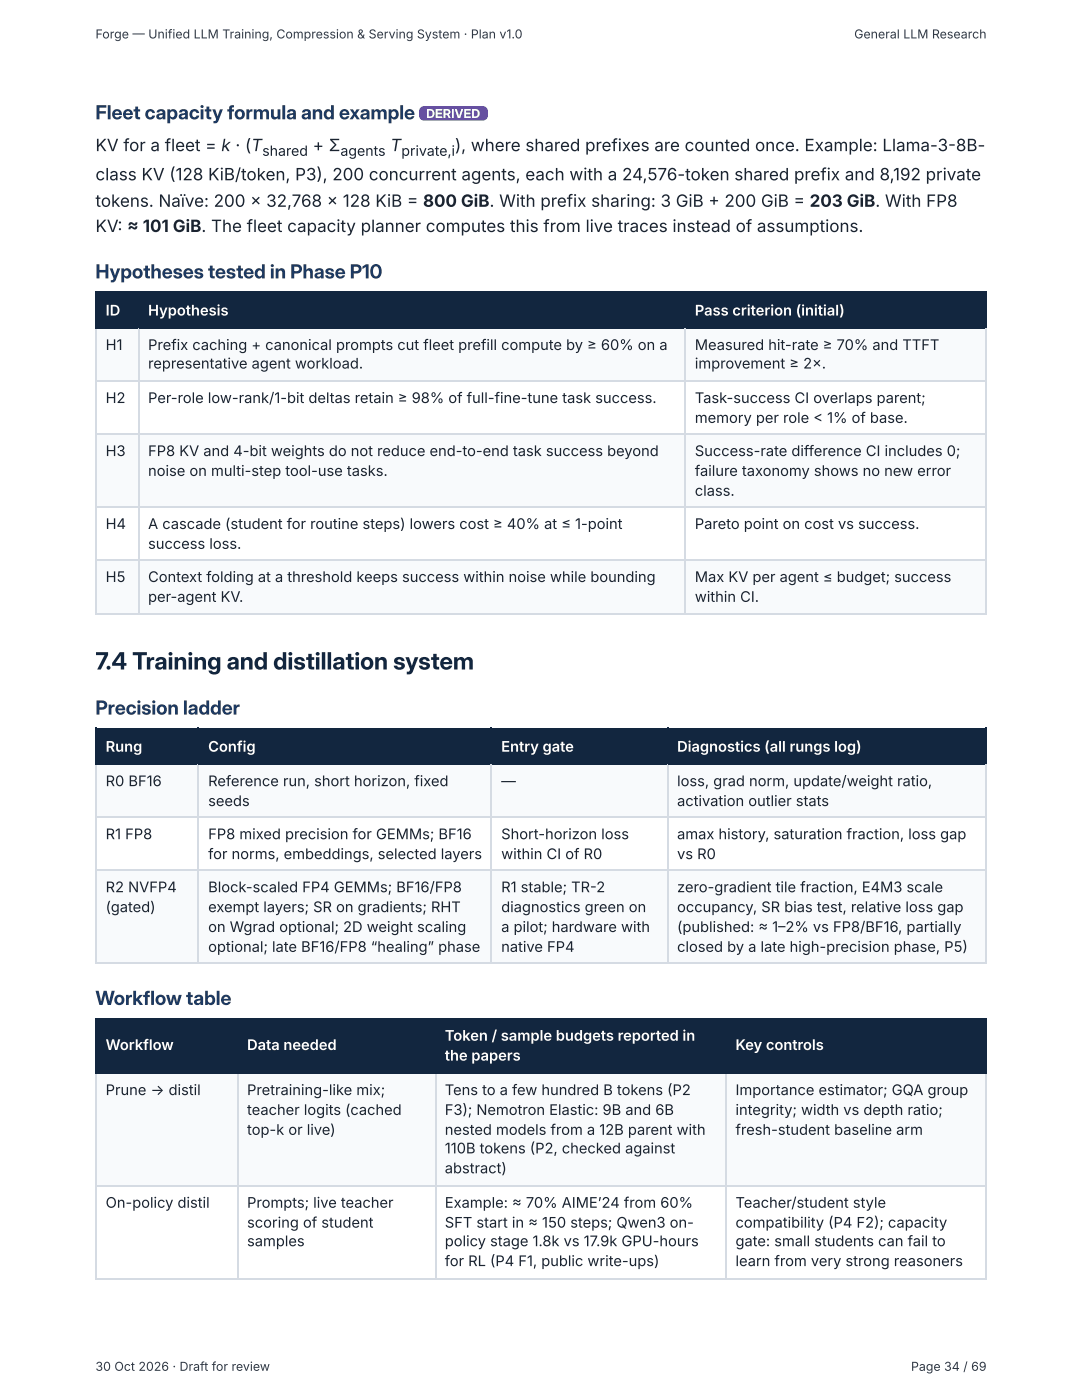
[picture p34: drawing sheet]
<svg xmlns="http://www.w3.org/2000/svg" width="216mm" height="279mm" viewBox="0 0 216 279" stroke-linecap="round" stroke-linejoin="round" font-family="sans-serif">
<defs><g id="words">
<text font-size="4.8" fill="#12263f" x="19" y="133.6">7.4 Training and distillation system</text>
<g font-size="3.9" fill="#1d3a63">
<text x="19" y="23.8">Fleet capacity formula and example</text>
<text x="19" y="55.6">Hypotheses tested in Phase P10</text>
<text x="19" y="142.6">Precision ladder</text>
<text x="19" y="200.6">Workflow table</text>
</g>
<g font-size="3.4" fill="#1b2430">
<text x="19" y="30.2">KV for a fleet = k · (T</text>
<text x="19" y="36">class KV (128 KiB/token, P3), 200 concurrent agents, each with a 24,576-token shared prefix and 8,192 private</text>
<text x="62.4" y="30.2">+ Σ</text>
<text x="77.9" y="30.2">T</text>
<text x="90.8" y="30.2">), where shared prefixes are counted once. Example: Llama-3-8B-</text>
<text x="19" y="41.3">tokens. Naïve: 200 × 32,768 × 128 KiB = 800 GiB. With prefix sharing: 3 GiB + 200 GiB = 203 GiB. With FP8</text>
<text x="19" y="46.3">KV: ≈ 101 GiB. The fleet capacity planner computes this from live traces instead of assumptions.</text>
</g>
<g font-size="2.9" fill="#fff">
<text x="21.1" y="63">ID</text>
<text x="29.5" y="63">Hypothesis</text>
<text x="138.6" y="63">Pass criterion (initial)</text>
<text x="21.1" y="150">Rung</text>
<text x="41.5" y="150">Config</text>
<text x="100" y="150">Entry gate</text>
<text x="135.1" y="150">Diagnostics (all rungs log)</text>
<text x="21.1" y="209.5">Workflow</text>
<text x="49.3" y="209.5">Data needed</text>
<text x="88.8" y="207.7">Token / sample budgets reported in</text>
<text x="146.8" y="209.5">Key controls</text>
<text x="88.8" y="211.7">the papers</text>
</g>
<g font-size="2.9" fill="#1b2430">
<text x="21.1" y="69.8">H1</text>
<text x="29.5" y="69.8">Prefix caching + canonical prompts cut fleet prefill compute by ≥ 60% on a</text>
<text x="138.6" y="69.8">Measured hit-rate ≥ 70% and TTFT</text>
<text x="29.5" y="73.6">representative agent workload.</text>
<text x="138.6" y="73.6">improvement ≥ 2× .</text>
<text x="21.1" y="80.4">H2</text>
<text x="29.5" y="80.4">Per-role low-rank/1-bit deltas retain ≥ 98% of full-fine-tune task success.</text>
<text x="138.6" y="80.4">Task-success CI overlaps parent;</text>
<text x="138.6" y="84.4">memory per role &lt; 1% of base.</text>
<text x="21.1" y="91">H3</text>
<text x="29.5" y="91">FP8 KV and 4-bit weights do not reduce end-to-end task success beyond</text>
<text x="29.5" y="95">noise on multi-step tool-use tasks.</text>
<text x="138.6" y="91">Success-rate difference CI includes 0;</text>
<text x="138.6" y="95">failure taxonomy shows no new error</text>
<text x="138.6" y="99">class.</text>
<text x="21.1" y="105.6">H4</text>
<text x="29.5" y="105.6">A cascade (student for routine steps) lowers cost ≥ 40% at ≤ 1-point</text>
<text x="138.6" y="105.6">Pareto point on cost vs success.</text>
<text x="29.5" y="109.5">success loss.</text>
<text x="21.1" y="116.2">H5</text>
<text x="29.5" y="116.2">Context folding at a threshold keeps success within noise while bounding</text>
<text x="138.6" y="116.2">Max KV per agent ≤ budget; success</text>
<text x="29.5" y="120.1">per-agent KV.</text>
<text x="138.6" y="120.1">within CI.</text>
<text x="21.1" y="156.9">R0 BF16</text>
<text x="41.5" y="156.9">Reference run, short horizon, fixed</text>
<text x="41.5" y="160.9">seeds</text>
<text x="100" y="156.9">—</text>
<text x="135.1" y="156.9">loss, grad norm, update/weight ratio,</text>
<text x="135.1" y="160.9">activation outlier stats</text>
<text x="21.1" y="167.5">R1 FP8</text>
<text x="41.5" y="167.5">FP8 mixed precision for GEMMs; BF16</text>
<text x="100" y="167.5">Short-horizon loss</text>
<text x="135.1" y="167.5">amax history, saturation fraction, loss gap</text>
<text x="41.5" y="171.4">for norms, embeddings, selected layers</text>
<text x="100" y="171.4">within CI of R0</text>
<text x="135.1" y="171.4">vs R0</text>
<text x="21.1" y="178.1">R2 NVFP4</text>
<text x="41.5" y="178.1">Block-scaled FP4 GEMMs; BF16/FP8</text>
<text x="100" y="178.1">R1 stable; TR-2</text>
<text x="135.1" y="178.1">zero-gradient tile fraction, E4M3 scale</text>
<text x="21.1" y="182">(gated)</text>
<text x="41.5" y="182">exempt layers; SR on gradients; RHT</text>
<text x="100" y="182">diagnostics green on</text>
<text x="135.1" y="182">occupancy, SR bias test, relative loss gap</text>
<text x="41.5" y="186">on Wgrad optional; 2D weight scaling</text>
<text x="41.5" y="190">optional; late BF16/FP8 “healing” phase</text>
<text x="100" y="186">a pilot; hardware with</text>
<text x="100" y="190">native FP4</text>
<text x="135.1" y="186">(published: ≈ 1–2% vs FP8/BF16, partially</text>
<text x="135.1" y="190">closed by a late high-precision phase, P5)</text>
<text x="21.1" y="218.5">Prune → distil</text>
<text x="49.3" y="218.5">Pretraining-like mix;</text>
<text x="88.8" y="218.5">Tens to a few hundred B tokens (P2</text>
<text x="146.8" y="218.5">Importance estimator; GQA group</text>
<text x="49.3" y="222.5">teacher logits (cached</text>
<text x="49.3" y="226.5">top-k or live)</text>
<text x="88.8" y="222.5">F3); Nemotron Elastic: 9B and 6B</text>
<text x="88.8" y="226.5">nested models from a 12B parent with</text>
<text x="146.8" y="222.5">integrity; width vs depth ratio;</text>
<text x="146.8" y="226.5">fresh-student baseline arm</text>
<text x="88.8" y="230.2">110B tokens (P2, checked against</text>
<text x="88.8" y="234.2">abstract)</text>
<text x="21.1" y="241">On-policy distil</text>
<text x="49.3" y="241">Prompts; live teacher</text>
<text x="49.3" y="245">scoring of student</text>
<text x="88.8" y="241">Example: ≈ 70% AIME’24 from 60%</text>
<text x="88.8" y="245">SFT start in ≈ 150 steps; Qwen3 on-</text>
<text x="146.8" y="241">Teacher/student style</text>
<text x="146.8" y="245">compatibility (P4 F2); capacity</text>
<text x="49.3" y="248.7">samples</text>
<text x="88.8" y="248.7">policy stage 1.8k vs 17.9k GPU-hours</text>
<text x="146.8" y="248.7">gate: small students can fail to</text>
<text x="88.8" y="252.7">for RL (P4 F1, public write-ups)</text>
<text x="146.8" y="252.7">learn from very strong reasoners</text>
</g>
<g font-size="2.8" fill="#1b2430">
<text x="52.3" y="31.1">shared</text>
<text x="67.9" y="31.1">agents</text>
<text x="80.1" y="31.1">private,i</text>
</g>
<g font-size="2.5" fill="#343a40">
<text x="19" y="7.7">Forge — Unified LLM Training, Compression &amp; Serving System · Plan v1.0</text>
<text x="170.4" y="7.7">General LLM Research</text>
<text x="19" y="273.6">30 Oct 2026 · Draft for review</text>
<text x="181.8" y="273.6">Page 34 / 69</text>
</g>
<text font-size="2.5" fill="#fff" x="85" y="23.5">DERIVED</text>
</g></defs>
<g fill="#12263f">
<path d="M19.3 58.5h8.5v6.9h-8.5z"/>
<path d="M27.8 58.5h109v6.9h-109z"/>
<path d="M136.8 58.5h60v6.9h-60z"/>
</g>
<g fill="#f8fafc">
<path d="M19.3 65.4h8.5v10.8h-8.5z"/>
<path d="M27.8 65.4h109v10.8h-109z"/>
<path d="M136.8 65.4h60v10.8h-60z"/>
<path d="M19.3 86.8h8.5v14.5h-8.5z"/>
<path d="M27.8 86.8h109v14.5h-109z"/>
<path d="M136.8 86.8h60v14.5h-60z"/>
<path d="M19.3 111.9h8.5v10.6h-8.5z"/>
<path d="M27.8 111.9h109v10.6h-109z"/>
<path d="M136.8 111.9h60v10.6h-60z"/>
</g>
<path d="M19 58.3h177.8M19.2 58.2v7.4M27.6 58.2v7.4M136.7 58.2v7.4M196.7 58.2v7.4M19 65.5h177.8" fill="none" stroke="#12263f" stroke-width=".26"/>
<path d="M19 76.1h177.8M19.2 65.6v57.2M27.6 65.6v57.2M136.7 65.6v57.2M196.7 65.6v57.2M19 86.7h177.8M19 101.2h177.8M19 111.8h177.8M19 122.6h177.8" fill="none" stroke="#d5dbe3" stroke-width=".26"/>
<g fill="#12263f">
<path d="M19.3 145.5h20.4v6.9h-20.4z"/>
<path d="M39.7 145.5h58.5v6.9h-58.5z"/>
<path d="M98.2 145.5h34.9v6.9h-34.9z"/>
<path d="M133.1 145.5h63.7v6.9h-63.7z"/>
</g>
<g fill="#f8fafc">
<path d="M19.3 152.4h20.4v10.8h-20.4z"/>
<path d="M39.7 152.4h58.5v10.8h-58.5z"/>
<path d="M98.2 152.4h34.9v10.8h-34.9z"/>
<path d="M133.1 152.4h63.7v10.8h-63.7z"/>
<path d="M19.3 173.8h20.4v18.6h-20.4z"/>
<path d="M39.7 173.8h58.5v18.6h-58.5z"/>
<path d="M98.2 173.8h34.9v18.6h-34.9z"/>
<path d="M133.1 173.8h63.7v18.6h-63.7z"/>
</g>
<path d="M19 145.4h177.8M19 152.5h177.8M19.2 145.3v7.4M39.6 145.3v7.4M98 145.3v7.4M133.2 145.3v7.4M196.7 145.3v7.4" fill="none" stroke="#12263f" stroke-width=".26"/>
<path d="M19.2 152.7v39.7M39.6 152.7v39.7M98 152.7v39.7M133.2 152.7v39.7M196.7 152.7v39.7M19 163.1h177.8M19 173.7h177.8M19 192.2h177.8" fill="none" stroke="#d5dbe3" stroke-width=".26"/>
<g fill="#12263f">
<path d="M19.3 203.2h28.1v11.1h-28.1z"/>
<path d="M47.4 203.2h39.4v11.1h-39.4z"/>
<path d="M86.8 203.2h58.2v11.1h-58.2z"/>
<path d="M145 203.2h51.8v11.1h-51.8z"/>
</g>
<g fill="#f8fafc">
<path d="M19.3 214.3h28.1v22.2h-28.1z"/>
<path d="M47.4 214.3h39.4v22.2h-39.4z"/>
<path d="M86.8 214.3h58.2v22.2h-58.2z"/>
<path d="M145 214.3h51.8v22.2h-51.8z"/>
</g>
<path d="M19 203.3h177.8M19 214.2h177.8M19.2 203.2v11.1M47.5 203.2v11.1M86.9 203.2v11.1M144.9 203.2v11.1M196.7 203.2v11.1" fill="none" stroke="#12263f" stroke-width=".26"/>
<path d="M19.2 214.3v40.8M47.5 214.3v40.8M86.9 214.3v40.8M144.9 214.3v40.8M196.7 214.3v40.8M19 236.7h177.8M19 255.2h177.8" fill="none" stroke="#d5dbe3" stroke-width=".26"/>
<path d="M83.9 21.5l.8-.3h11.6a1.06 1.06 0 0 1 1.1 1v.8a1.06 1.06 0 0 1-1.1 1.1h-11.6a1.06 1.06 0 0 1-1.1-1.1v-1z" fill="#6a4bb5"/>
<use href="#words"/>
</svg>
